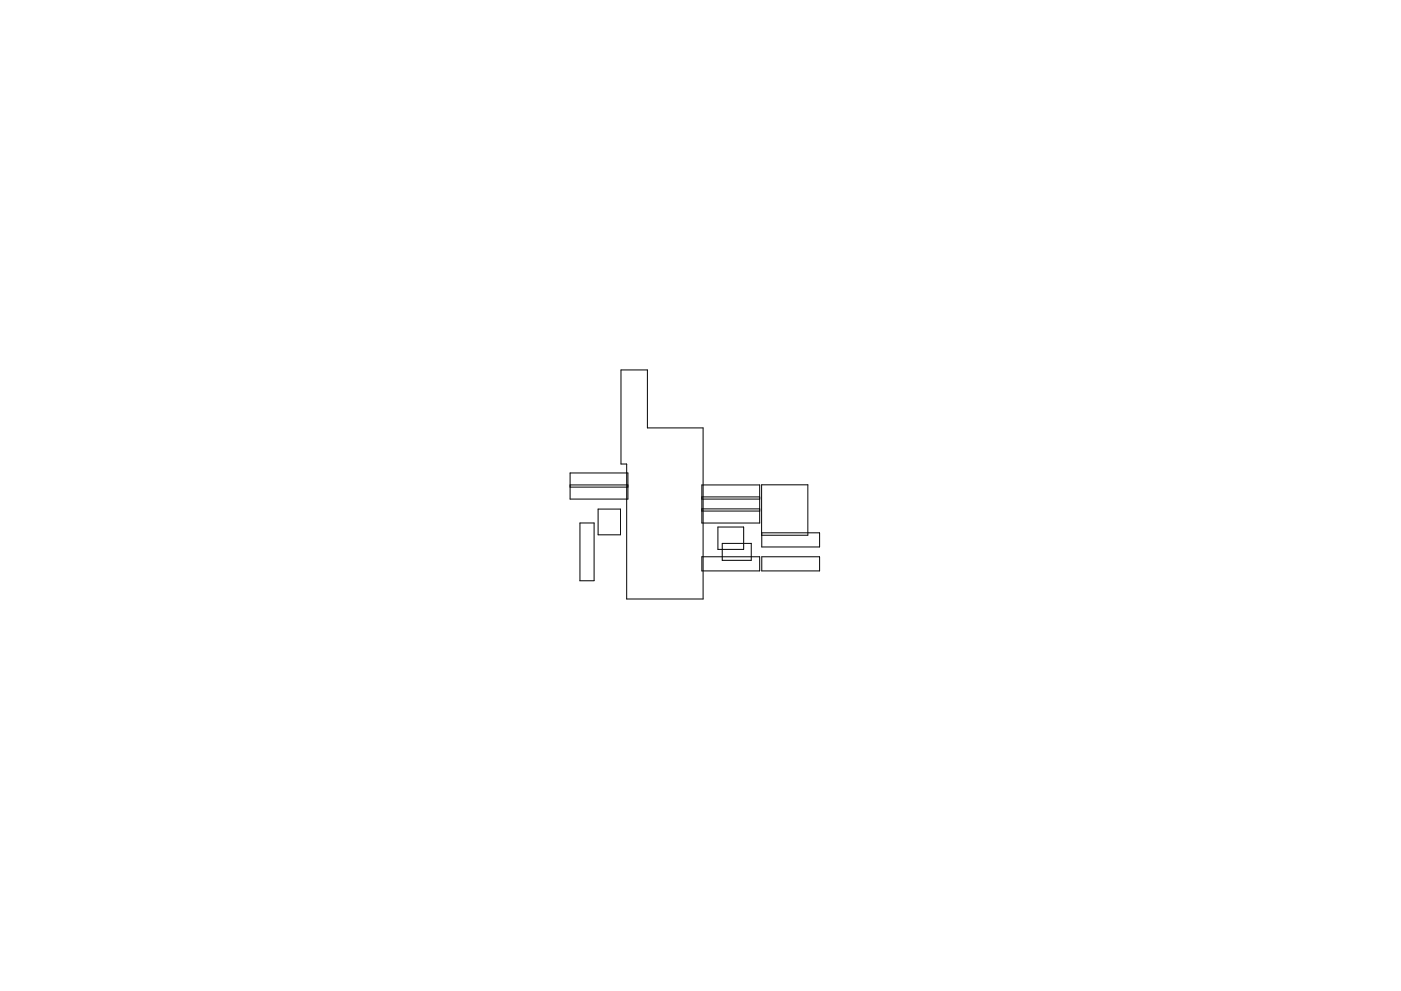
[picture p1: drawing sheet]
<svg xmlns="http://www.w3.org/2000/svg" width="297mm" height="210mm" viewBox="0 0 297 210" stroke-linecap="round" stroke-linejoin="round" font-family="sans-serif">
<g fill="none" stroke="#000" stroke-width=".21">
<path d="M131.7 78.5h5.6v12.3h11.8v36.3h-16.2v-28.7h-1.2zM120.9 100.3h12.2v5.6h-12.2zM120.9 103.3h12.2M120.9 102.9h12.2M123 111h3v12.2h-3zM126.8 108h4.7v5.5h-4.7zM148.8 102.9h12.3v8.1h-12.3zM148.8 118.1h12.3v3h-12.3zM148.8 105.9h12.3M148.8 105.4h12.3M148.8 108.4h12.3M148.8 108h12.3"/>
<path d="M152.2 111.8h5.5v4.8h-5.5zM153.1 115.3h6.2v3.6h-6.2zM161.5 118.1h12.3v3h-12.3zM161.5 113h12.3v3h-12.3v-13.1h9.8v10.7h-9.8"/>
</g>
</svg>
